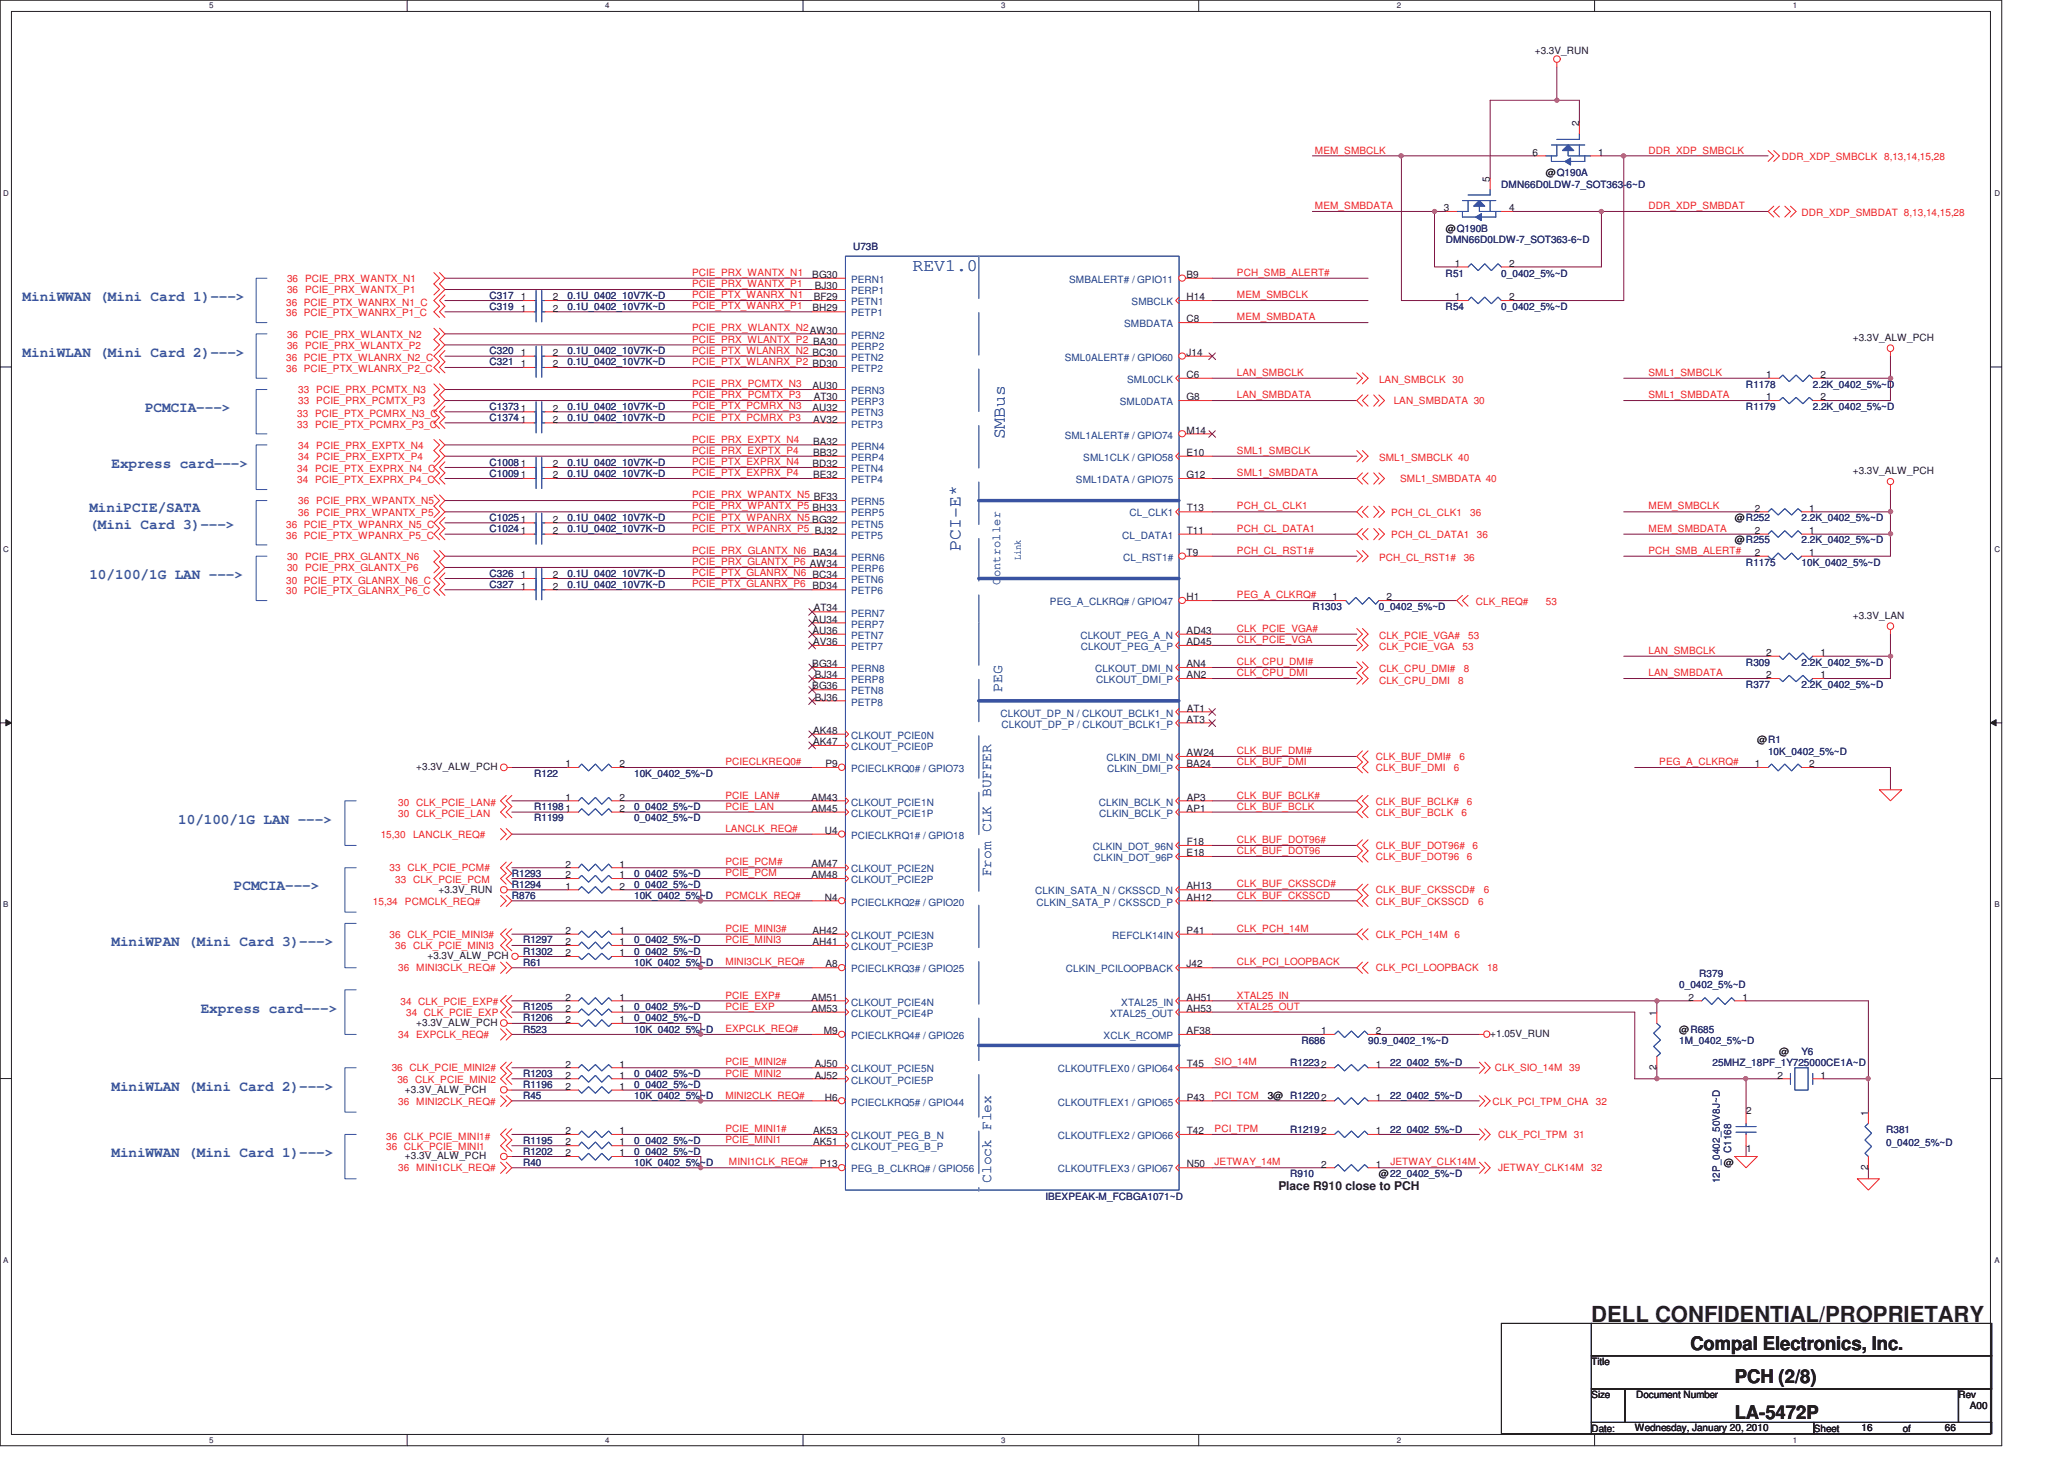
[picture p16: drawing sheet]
<svg xmlns="http://www.w3.org/2000/svg" width="297mm" height="210mm" viewBox="0 0 297 210" stroke-linecap="round" stroke-linejoin="round" font-family="sans-serif">
<defs><g id="words">
<text font-size="3.2" fill="#231f20" x="229" y="190.3">DELL CONFIDENTIAL/PROPRIETARY</text>
<g font-size="2.7" fill="#231f20">
<text x="243.3" y="194.3">Compal Electronics, Inc.</text>
<text x="249.7" y="199.1">PCH (2/8)</text>
<text x="249.7" y="204.2">LA-5472P</text>
</g>
<g font-size="2.5" fill="#3953a4">
<text x="131.3" y="39">REV1.0</text>
<text x="144.6" y="63.2" transform="rotate(-90 144.6 63.2)">SMBus</text>
<text x="138.2" y="79.3" transform="rotate(-90 138.2 79.3)">PCI-E*</text>
</g>
<g font-size="2.1" fill="#3953a4">
<text x="3.3" y="43.4">MiniWWAN (Mini Card 1)---&gt;</text>
<text x="3.3" y="51.3">MiniWLAN (Mini Card 2)---&gt;</text>
<text x="20.9" y="59.3">PCMCIA---&gt;</text>
<text x="16" y="67.3">Express card---&gt;</text>
<text x="12.9" y="73.7">MiniPCIE/SATA</text>
<text x="12.9" y="76.1">(Mini Card 3)---&gt;</text>
<text x="12.9" y="83.4">10/100/1G LAN ---&gt;</text>
<text x="144.2" y="99.5" transform="rotate(-90 144.2 99.5)">PEG</text>
<text x="25.7" y="118.6">10/100/1G LAN ---&gt;</text>
<text x="33.7" y="128.1">PCMCIA---&gt;</text>
<text x="142.7" y="126.1" transform="rotate(-90 142.7 126.1)">From CLK BUFFER</text>
<text x="16" y="136.1">MiniWPAN (Mini Card 3)---&gt;</text>
<text x="28.9" y="145.7">Express card---&gt;</text>
<text x="16" y="157">MiniWLAN (Mini Card 2)---&gt;</text>
<text x="16" y="166.6">MiniWWAN (Mini Card 1)---&gt;</text>
<text x="142.7" y="170.3" transform="rotate(-90 142.7 170.3)">Clock Flex</text>
</g>
<text font-size="1.7" fill="#3953a4" x="143.9" y="84.1" transform="rotate(-90 143.9 84.1)">Controller</text>
<text font-size="1.7" fill="#231f20" x="184" y="171.3">Place R910 close to PCH</text>
<g font-size="1.4" fill="#231f20">
<text x="220.9" y="7.8">+3.3V_RUN</text>
<text x="220.6" y="22.4">6</text>
<text x="227.3" y="18.2" transform="rotate(-90 227.3 18.2)">2</text>
<text x="230" y="22.4">1</text>
<text x="214.4" y="26.2" transform="rotate(-90 214.4 26.2)">5</text>
<text x="222.4" y="25.4">@Q190A</text>
<text x="207.8" y="30.4">3</text>
<text x="208.1" y="33.4">@Q190B</text>
<text x="217.2" y="30.4">4</text>
<text x="116.9" y="40">BG30</text>
<text x="117.3" y="41.6">BJ30</text>
<text x="170.8" y="40">B9</text>
<text x="209.4" y="38.4">1</text>
<text x="217.2" y="38.4">2</text>
<text x="75" y="43.2">1</text>
<text x="75" y="44.8">1</text>
<text x="79.5" y="43.2">2</text>
<text x="79.5" y="44.8">2</text>
<text x="116.9" y="44.8">BH29</text>
<text x="117.1" y="43.2">BF29</text>
<text x="170.8" y="43.2">H14</text>
<text x="170.8" y="46.4">C8</text>
<text x="209.4" y="43.2">1</text>
<text x="217.2" y="43.2">2</text>
<text x="75" y="52.8">1</text>
<text x="75" y="51.2">1</text>
<text x="79.5" y="52.8">2</text>
<text x="79.5" y="51.2">2</text>
<text x="170.8" y="51.2">J14</text>
<text x="266.6" y="49.1">+3.3V_ALW_PCH</text>
<text x="79.5" y="59.2">2</text>
<text x="116.9" y="56">AU30</text>
<text x="116.9" y="59.2">AU32</text>
<text x="117.1" y="57.6">AT30</text>
<text x="170.8" y="54.4">C6</text>
<text x="170.8" y="57.6">G8</text>
<text x="254.2" y="54.4">1</text>
<text x="254.2" y="57.6">1</text>
<text x="262" y="54.4">2</text>
<text x="262" y="57.6">2</text>
<text x="79.5" y="60.8">2</text>
<text x="117" y="64">BA32</text>
<text x="117" y="65.6">BB32</text>
<text x="117" y="60.8">AV32</text>
<text x="170.8" y="62.4">M14</text>
<text x="170.8" y="65.6">E10</text>
<text x="79.5" y="68.8">2</text>
<text x="79.5" y="67.2">2</text>
<text x="116.9" y="67.2">BD32</text>
<text x="117" y="68.8">BE32</text>
<text x="170.8" y="68.8">G12</text>
<text x="266.6" y="68.3">+3.3V_ALW_PCH</text>
<text x="79.5" y="75.2">2</text>
<text x="79.5" y="76.8">2</text>
<text x="170.8" y="73.6">T13</text>
<text x="170.8" y="76.8">T11</text>
<text x="249.7" y="75">@R252</text>
<text x="252.5" y="73.6">2</text>
<text x="252.5" y="76.8">2</text>
<text x="260.4" y="73.6">1</text>
<text x="260.4" y="76.8">1</text>
<text x="75" y="83.2">1</text>
<text x="79.5" y="83.2">2</text>
<text x="170.8" y="80">T9</text>
<text x="249.7" y="78.2">@R255</text>
<text x="252.5" y="80">2</text>
<text x="260.4" y="80">1</text>
<text x="75" y="84.8">1</text>
<text x="79.5" y="84.8">2</text>
<text x="116.9" y="89.6">AU34</text>
<text x="117.1" y="88">AT34</text>
<text x="170.8" y="86.4">H1</text>
<text x="191.8" y="86.4">1</text>
<text x="199.6" y="86.4">2</text>
<text x="266.6" y="89.1">+3.3V_LAN</text>
<text x="116.9" y="91.2">AU36</text>
<text x="117" y="92.8">AV36</text>
<text x="170.8" y="92.8">AD45</text>
<text x="170.8" y="91.2">AD43</text>
<text x="254.2" y="94.4">2</text>
<text x="262" y="94.4">1</text>
<text x="116.9" y="96">BG34</text>
<text x="116.9" y="99.2">BG36</text>
<text x="117.3" y="97.6">BJ34</text>
<text x="117.3" y="100.8">BJ36</text>
<text x="170.8" y="96">AN4</text>
<text x="170.8" y="97.6">AN2</text>
<text x="254.2" y="97.6">2</text>
<text x="262" y="97.6">1</text>
<text x="117" y="105.6">AK48</text>
<text x="117" y="107.2">AK47</text>
<text x="170.8" y="104">AT3</text>
<text x="170.8" y="102.4">AT1</text>
<text x="252.9" y="107">@R1</text>
<text x="59.9" y="110.9">+3.3V_ALW_PCH</text>
<text x="81.4" y="110.4">1</text>
<text x="89.2" y="110.4">2</text>
<text x="118.8" y="110.4">P9</text>
<text x="170.8" y="110.4">BA24</text>
<text x="170.8" y="108.8">AW24</text>
<text x="252.5" y="110.4">1</text>
<text x="260.4" y="110.4">2</text>
<text x="81.4" y="115.2">1</text>
<text x="89.2" y="116.8">2</text>
<text x="89.2" y="115.2">2</text>
<text x="116.8" y="115.2">AM43</text>
<text x="116.8" y="116.8">AM45</text>
<text x="170.8" y="116.8">AP1</text>
<text x="170.8" y="115.2">AP3</text>
<text x="81.4" y="124.9">2</text>
<text x="89.2" y="124.9">1</text>
<text x="116.8" y="124.8">AM47</text>
<text x="118.7" y="120">U4</text>
<text x="170.8" y="123.2">E18</text>
<text x="170.8" y="121.6">F18</text>
<text x="63.1" y="128.5">+3.3V_RUN</text>
<text x="81.4" y="128">1</text>
<text x="81.4" y="126.4">2</text>
<text x="89.2" y="128">2</text>
<text x="89.2" y="126.4">1</text>
<text x="116.8" y="126.4">AM48</text>
<text x="118.7" y="129.6">N4</text>
<text x="170.8" y="128">AH13</text>
<text x="170.8" y="129.6">AH12</text>
<text x="81.4" y="136">2</text>
<text x="81.4" y="137.6">2</text>
<text x="81.4" y="134.4">2</text>
<text x="89.2" y="136">1</text>
<text x="89.2" y="137.6">1</text>
<text x="89.2" y="134.4">1</text>
<text x="116.9" y="134.4">AH42</text>
<text x="116.9" y="136">AH41</text>
<text x="170.8" y="134.4">P41</text>
<text x="61.5" y="138">+3.3V_ALW_PCH</text>
<text x="118.8" y="139.2">A8</text>
<text x="170.8" y="139.2">J42</text>
<text x="59.9" y="147.6">+3.3V_ALW_PCH</text>
<text x="81.4" y="145.6">2</text>
<text x="81.4" y="144">2</text>
<text x="81.4" y="147.2">2</text>
<text x="89.2" y="145.6">1</text>
<text x="89.2" y="144">1</text>
<text x="89.2" y="147.2">1</text>
<text x="116.8" y="144">AM51</text>
<text x="116.8" y="145.6">AM53</text>
<text x="118.5" y="148.8">M9</text>
<text x="170.8" y="145.6">AH53</text>
<text x="170.8" y="144">AH51</text>
<text x="170.8" y="148.8">AF38</text>
<text x="190.1" y="148.8">1</text>
<text x="198" y="148.8">2</text>
<text x="214.5" y="149.3">+1.05V_RUN</text>
<text x="238.4" y="146.2" transform="rotate(-90 238.4 146.2)">1</text>
<text x="241.7" y="148.6">@R685</text>
<text x="243" y="144">2</text>
<text x="250.8" y="144">1</text>
<text x="81.4" y="155.2">2</text>
<text x="81.4" y="153.6">2</text>
<text x="89.2" y="155.2">1</text>
<text x="89.2" y="153.6">1</text>
<text x="117.3" y="153.6">AJ50</text>
<text x="117.3" y="155.2">AJ52</text>
<text x="170.8" y="153.6">T45</text>
<text x="198" y="153.6">1</text>
<text x="238.4" y="154" transform="rotate(-90 238.4 154)">2</text>
<text x="255.8" y="155.2">2</text>
<text x="256.1" y="151.8">@</text>
<text x="262" y="155.2">1</text>
<text x="58.3" y="157.3">+3.3V_ALW_PCH</text>
<text x="81.4" y="156.8">2</text>
<text x="89.2" y="156.8">1</text>
<text x="118.7" y="158.4">H6</text>
<text x="170.8" y="158.4">P43</text>
<text x="182.4" y="158.2">3@ R12202</text>
<text x="198" y="158.4">1</text>
<text x="251.3" y="160.3">2</text>
<text x="268.9" y="160.6" transform="rotate(-90 268.9 160.6)">1</text>
<text x="58.3" y="166.9">+3.3V_ALW_PCH</text>
<text x="81.4" y="166.4">2</text>
<text x="81.4" y="164.9">2</text>
<text x="81.4" y="163.2">2</text>
<text x="89.2" y="166.4">1</text>
<text x="89.2" y="164.9">1</text>
<text x="89.2" y="163.2">1</text>
<text x="117" y="164.8">AK51</text>
<text x="117" y="163.2">AK53</text>
<text x="170.8" y="163.2">T42</text>
<text x="198" y="163.2">1</text>
<text x="248.1" y="167.8">@</text>
<text x="251.3" y="165.7">1</text>
<text x="118" y="168">P13</text>
<text x="170.8" y="168">N50</text>
<text x="190.1" y="168">2</text>
<text x="198" y="168">1</text>
<text x="198.4" y="169.4">@22_0402_5%~D</text>
<text x="268.9" y="168.4" transform="rotate(-90 268.9 168.4)">2</text>
<text x="229" y="196.5">Title</text>
<text x="229" y="201.2">Size</text>
<text x="235.5" y="201.2">Document Number</text>
<text x="281.8" y="201.2">Rev</text>
<text x="283.5" y="202.9">A00</text>
<text x="229" y="206.1">Date:</text>
<text x="235.3" y="205.9">Wednesday, January 20, 2010</text>
<text x="261" y="206.1">Sheet</text>
<text x="267.9" y="205.9">16</text>
<text x="273.8" y="206.1">of</text>
<text x="279.9" y="205.9">66</text>
</g>
<g font-size="1.4" fill="#ed2024">
<text x="189.2" y="22.1">MEM_SMBCLK</text>
<text x="237.2" y="22.1">DDR_XDP_SMBCLK</text>
<text x="256.4" y="23">DDR_XDP_SMBCLK 8,13,14,15,28</text>
<text x="189.2" y="30.1">MEM_SMBDATA</text>
<text x="237.2" y="30.1">DDR_XDP_SMBDAT</text>
<text x="259.3" y="31">DDR_XDP_SMBDAT 8,13,14,15,28</text>
<text x="41.3" y="40.6">36 PCIE_PRX_WANTX_N1</text>
<text x="99.6" y="39.7">PCIE_PRX_WANTX_N1</text>
<text x="99.6" y="41.3">PCIE_PRX_WANTX_P1</text>
<text x="178" y="39.7">PCH_SMB_ALERT#</text>
<text x="41.2" y="44">36 PCIE_PTX_WANRX_N1_C</text>
<text x="41.2" y="45.5">36 PCIE_PTX_WANRX_P1_C</text>
<text x="41.3" y="42.2">36 PCIE_PRX_WANTX_P1</text>
<text x="99.6" y="47.7">PCIE_PRX_WLANTX_N2AW30</text>
<text x="99.6" y="44.5">PCIE_PTX_WANRX_P1</text>
<text x="99.6" y="42.9">PCIE_PTX_WANRX_N1</text>
<text x="178" y="42.9">MEM_SMBCLK</text>
<text x="178" y="46.1">MEM_SMBDATA</text>
<text x="41.2" y="52">36 PCIE_PTX_WLANRX_N2_C</text>
<text x="41.2" y="53.6">36 PCIE_PTX_WLANRX_P2_C</text>
<text x="41.3" y="50.2">36 PCIE_PRX_WLANTX_P2</text>
<text x="41.3" y="48.6">36 PCIE_PRX_WLANTX_N2</text>
<text x="99.6" y="50.9">PCIE_PTX_WLANRX_N2 BC30</text>
<text x="99.6" y="52.5">PCIE_PTX_WLANRX_P2 BD30</text>
<text x="99.6" y="49.3">PCIE_PRX_WLANTX_P2 BA30</text>
<text x="42.8" y="60">33 PCIE_PTX_PCMRX_N3_C</text>
<text x="42.9" y="56.6">33 PCIE_PRX_PCMTX_N3</text>
<text x="42.9" y="58.2">33 PCIE_PRX_PCMTX_P3</text>
<text x="99.6" y="58.9">PCIE_PTX_PCMRX_N3</text>
<text x="99.6" y="55.7">PCIE_PRX_PCMTX_N3</text>
<text x="99.6" y="57.3">PCIE_PRX_PCMTX_P3</text>
<text x="178" y="54.1">LAN_SMBCLK</text>
<text x="178" y="57.3">LAN_SMBDATA</text>
<text x="198.5" y="55.1">LAN_SMBCLK 30</text>
<text x="200.6" y="58.2">LAN_SMBDATA 30</text>
<text x="237.2" y="54.1">SML1_SMBCLK</text>
<text x="237.2" y="57.3">SML1_SMBDATA</text>
<text x="42.8" y="61.6">33 PCIE_PTX_PCMRX_P3_C</text>
<text x="42.9" y="64.6">34 PCIE_PRX_EXPTX_N4</text>
<text x="99.6" y="63.7">PCIE_PRX_EXPTX_N4</text>
<text x="99.6" y="65.3">PCIE_PRX_EXPTX_P4</text>
<text x="99.6" y="60.5">PCIE_PTX_PCMRX_P3</text>
<text x="178" y="65.3">SML1_SMBCLK</text>
<text x="42.8" y="68">34 PCIE_PTX_EXPRX_N4_C</text>
<text x="42.8" y="69.5">34 PCIE_PTX_EXPRX_P4_C</text>
<text x="42.9" y="66.2">34 PCIE_PRX_EXPTX_P4</text>
<text x="99.6" y="66.9">PCIE_PTX_EXPRX_N4</text>
<text x="99.6" y="68.5">PCIE_PTX_EXPRX_P4</text>
<text x="99.6" y="71.7">PCIE_PRX_WPANTX_N5 BF33</text>
<text x="178" y="68.5">SML1_SMBDATA</text>
<text x="198.5" y="66.4">SML1_SMBCLK 40</text>
<text x="201.5" y="69.4">SML1_SMBDATA 40</text>
<text x="41.2" y="76">36 PCIE_PTX_WPANRX_N5_C</text>
<text x="41.2" y="77.5">36 PCIE_PTX_WPANRX_P5_C</text>
<text x="42.9" y="72.6">36 PCIE_PRX_WPANTX_N5</text>
<text x="42.9" y="74.2">36 PCIE_PRX_WPANTX_P5</text>
<text x="99.6" y="74.9">PCIE_PTX_WPANRX_N5 BG32</text>
<text x="99.6" y="76.5">PCIE_PTX_WPANRX_P5 BJ32</text>
<text x="99.6" y="73.3">PCIE_PRX_WPANTX_P5 BH33</text>
<text x="178" y="73.3">PCH_CL_CLK1</text>
<text x="178" y="76.5">PCH_CL_DATA1</text>
<text x="200.2" y="77.4">PCH_CL_DATA1</text>
<text x="200.2" y="74.2">PCH_CL_CLK1</text>
<text x="211.6" y="74.2">36</text>
<text x="212.5" y="77.4">36</text>
<text x="237.2" y="76.5">MEM_SMBDATA</text>
<text x="237.2" y="73.3">MEM_SMBCLK</text>
<text x="41.2" y="84">30 PCIE_PTX_GLANRX_N6_C</text>
<text x="41.3" y="80.6">30 PCIE_PRX_GLANTX_N6</text>
<text x="41.3" y="82.2">30 PCIE_PRX_GLANTX_P6</text>
<text x="99.6" y="81.3">PCIE_PRX_GLANTX_P6 AW34</text>
<text x="99.6" y="82.9">PCIE_PTX_GLANRX_N6 BC34</text>
<text x="99.6" y="79.7">PCIE_PRX_GLANTX_N6 BA34</text>
<text x="178" y="79.7">PCH_CL_RST1#</text>
<text x="198.5" y="80.8">PCH_CL_RST1#</text>
<text x="210.7" y="80.8">36</text>
<text x="237.2" y="79.7">PCH_SMB_ALERT#</text>
<text x="41.2" y="85.6">30 PCIE_PTX_GLANRX_P6_C</text>
<text x="99.6" y="84.5">PCIE_PTX_GLANRX_P6 BD34</text>
<text x="178" y="86.1">PEG_A_CLKRQ#</text>
<text x="212.4" y="87">CLK_REQ#</text>
<text x="222.5" y="87">53</text>
<text x="178" y="95.7">CLK_CPU_DMI#</text>
<text x="178" y="90.9">CLK_PCIE_VGA#</text>
<text x="178" y="92.5">CLK_PCIE_VGA</text>
<text x="198.5" y="93.6">CLK_PCIE_VGA</text>
<text x="198.5" y="92">CLK_PCIE_VGA#</text>
<text x="210.5" y="93.6">53</text>
<text x="211.3" y="92">53</text>
<text x="237.2" y="94.1">LAN_SMBCLK</text>
<text x="178" y="97.3">CLK_CPU_DMI</text>
<text x="198.5" y="98.4">CLK_CPU_DMI</text>
<text x="198.5" y="96.8">CLK_CPU_DMI#</text>
<text x="209.8" y="98.4">8</text>
<text x="210.7" y="96.8">8</text>
<text x="237.2" y="97.3">LAN_SMBDATA</text>
<text x="104.4" y="110.1">PCIECLKREQ0#</text>
<text x="178" y="108.6">CLK_BUF_DMI#</text>
<text x="178" y="110.1">CLK_BUF_DMI</text>
<text x="198" y="111">CLK_BUF_DMI</text>
<text x="198" y="109.4">CLK_BUF_DMI#</text>
<text x="209.2" y="111">6</text>
<text x="210" y="109.4">6</text>
<text x="238.8" y="110.1">PEG_A_CLKRQ#</text>
<text x="57.3" y="116">30 CLK_PCIE_LAN#</text>
<text x="57.3" y="117.5">30 CLK_PCIE_LAN</text>
<text x="104.4" y="119.7">LANCLK_REQ#</text>
<text x="104.4" y="114.9">PCIE_LAN#</text>
<text x="104.4" y="116.5">PCIE_LAN</text>
<text x="178" y="116.5">CLK_BUF_BCLK</text>
<text x="178" y="114.9">CLK_BUF_BCLK#</text>
<text x="198" y="117.4">CLK_BUF_BCLK</text>
<text x="198" y="115.8">CLK_BUF_BCLK#</text>
<text x="210.3" y="117.4">6</text>
<text x="211.1" y="115.8">6</text>
<text x="54.8" y="120.6">15,30</text>
<text x="56" y="125.4">33 CLK_PCIE_PCM#</text>
<text x="59.4" y="120.6">LANCLK_REQ#</text>
<text x="104.4" y="124.5">PCIE_PCM#</text>
<text x="178" y="122.9">CLK_BUF_DOT96</text>
<text x="178" y="121.3">CLK_BUF_DOT96#</text>
<text x="198" y="123.8">CLK_BUF_DOT96</text>
<text x="198" y="122.2">CLK_BUF_DOT96#</text>
<text x="211.1" y="123.8">6</text>
<text x="211.9" y="122.2">6</text>
<text x="53.7" y="130.2">15,34</text>
<text x="56.9" y="127">33 CLK_PCIE_PCM</text>
<text x="58.3" y="130.2">PCMCLK_REQ#</text>
<text x="104.4" y="129.3">PCMCLK_REQ#</text>
<text x="104.4" y="126.1">PCIE_PCM</text>
<text x="178" y="127.7">CLK_BUF_CKSSCD#</text>
<text x="178" y="129.3">CLK_BUF_CKSSCD</text>
<text x="198" y="130.2">CLK_BUF_CKSSCD</text>
<text x="198" y="128.6">CLK_BUF_CKSSCD#</text>
<text x="212.7" y="130.2">6</text>
<text x="213.5" y="128.6">6</text>
<text x="56" y="135">36 CLK_PCIE_MINI3#</text>
<text x="56.9" y="136.6">36 CLK_PCIE_MINI3</text>
<text x="104.4" y="134.1">PCIE_MINI3#</text>
<text x="104.4" y="135.7">PCIE_MINI3</text>
<text x="178" y="134.1">CLK_PCH_14M</text>
<text x="198" y="135">CLK_PCH_14M 6</text>
<text x="57.3" y="139.8">36 MINI3CLK_REQ#</text>
<text x="104.4" y="143.7">PCIE_EXP#</text>
<text x="104.4" y="138.9">MINI3CLK_REQ#</text>
<text x="178" y="143.7">XTAL25_IN</text>
<text x="178" y="138.9">CLK_PCI_LOOPBACK</text>
<text x="198" y="139.8">CLK_PCI_LOOPBACK</text>
<text x="214" y="139.8">18</text>
<text x="57.3" y="149.4">34 EXPCLK_REQ#</text>
<text x="57.6" y="144.6">34 CLK_PCIE_EXP#</text>
<text x="58.5" y="146.2">34 CLK_PCIE_EXP</text>
<text x="104.4" y="145.3">PCIE_EXP</text>
<text x="104.4" y="148.6">EXPCLK_REQ#</text>
<text x="178" y="145.3">XTAL25_OUT</text>
<text x="56.4" y="154.2">36 CLK_PCIE_MINI2#</text>
<text x="57.2" y="155.8">36 CLK_PCIE_MINI2</text>
<text x="104.4" y="154.9">PCIE_MINI2</text>
<text x="104.4" y="153.3">PCIE_MINI2#</text>
<text x="174.8" y="153.3">SIO_14M</text>
<text x="215.1" y="154.2">CLK_SIO_14M 39</text>
<text x="57.3" y="159">36 MINI2CLK_REQ#</text>
<text x="104.4" y="158.1">MINI2CLK_REQ#</text>
<text x="174.8" y="158.1">PCI_TCM</text>
<text x="214.8" y="159">CLK_PCI_TPM_CHA</text>
<text x="229.7" y="159">32</text>
<text x="55.6" y="165.6">36 CLK_PCIE_MINI1</text>
<text x="55.6" y="164">36 CLK_PCIE_MINI1#</text>
<text x="104.4" y="163">PCIE_MINI1#</text>
<text x="104.4" y="164.5">PCIE_MINI1</text>
<text x="104.9" y="167.7">MINI1CLK_REQ#</text>
<text x="174.8" y="163">PCI_TPM</text>
<text x="174.8" y="167.7">JETWAY_14M</text>
<text x="200.1" y="167.7">JETWAY_CLK14M</text>
<text x="215.6" y="163.8">CLK_PCI_TPM 31</text>
<text x="57.3" y="168.6">36 MINI1CLK_REQ#</text>
<text x="215.6" y="168.6">JETWAY_CLK14M</text>
<text x="229" y="168.6">32</text>
</g>
<g font-size="1.4" fill="#282973">
<text x="216.1" y="27">DMN66D0LDW-7_SOT363-6~D</text>
<text x="122.8" y="36">U73B</text>
<text x="208.1" y="35">DMN66D0LDW-7_SOT363-6~D</text>
<text x="208" y="39.8">R51</text>
<text x="216" y="39.8">0_0402_5%~D</text>
<text x="70.4" y="43">C317</text>
<text x="70.4" y="44.6">C319</text>
<text x="81.7" y="43">0.1U_0402_10V7K~D</text>
<text x="81.7" y="44.6">0.1U_0402_10V7K~D</text>
<text x="208" y="44.6">R54</text>
<text x="216" y="44.6">0_0402_5%~D</text>
<text x="70.4" y="52.6">C321</text>
<text x="70.4" y="51">C320</text>
<text x="81.7" y="52.6">0.1U_0402_10V7K~D</text>
<text x="81.7" y="51">0.1U_0402_10V7K~D</text>
<text x="70.4" y="59">C13731</text>
<text x="81.7" y="59">0.1U_0402_10V7K~D</text>
<text x="251.3" y="55.8">R1178</text>
<text x="251.3" y="59">R1179</text>
<text x="260.9" y="55.8">2.2K_0402_5%~D</text>
<text x="260.9" y="59">2.2K_0402_5%~D</text>
<text x="70.4" y="60.6">C13741</text>
<text x="81.7" y="60.6">0.1U_0402_10V7K~D</text>
<text x="70.4" y="68.6">C10091</text>
<text x="70.4" y="67">C10081</text>
<text x="81.7" y="68.6">0.1U_0402_10V7K~D</text>
<text x="81.7" y="67">0.1U_0402_10V7K~D</text>
<text x="70.4" y="75">C10251</text>
<text x="70.4" y="76.6">C10241</text>
<text x="81.7" y="75">0.1U_0402_10V7K~D</text>
<text x="81.7" y="76.6">0.1U_0402_10V7K~D</text>
<text x="259.3" y="75">2.2K_0402_5%~D</text>
<text x="70.4" y="83">C326</text>
<text x="81.7" y="83">0.1U_0402_10V7K~D</text>
<text x="251.3" y="81.4">R1175</text>
<text x="259.3" y="78.2">2.2K_0402_5%~D</text>
<text x="259.3" y="81.4">10K_0402_5%~D</text>
<text x="70.4" y="84.6">C327</text>
<text x="81.7" y="84.6">0.1U_0402_10V7K~D</text>
<text x="188.9" y="87.8">R1303</text>
<text x="198.4" y="87.8">0_0402_5%~D</text>
<text x="251.3" y="95.8">R309</text>
<text x="259.3" y="95.8">2.2K_0402_5%~D</text>
<text x="251.3" y="99">R377</text>
<text x="259.3" y="99">2.2K_0402_5%~D</text>
<text x="76.9" y="111.8">R122</text>
<text x="91.3" y="111.8">10K_0402_5%~D</text>
<text x="254.4" y="108.6">10K_0402_5%~D</text>
<text x="76.9" y="118.2">R1199</text>
<text x="76.9" y="116.6">R11981</text>
<text x="91.3" y="118.2">0_0402_5%~D</text>
<text x="91.3" y="116.6">0_0402_5%~D</text>
<text x="73.7" y="129.4">R876</text>
<text x="73.7" y="127.8">R1294</text>
<text x="73.7" y="126.2">R1293</text>
<text x="91.3" y="129.4">10K_0402_5%~D</text>
<text x="91.3" y="127.8">0_0402_5%~D</text>
<text x="91.3" y="126.2">0_0402_5%~D</text>
<text x="75.3" y="137.4">R1302</text>
<text x="75.3" y="135.8">R1297</text>
<text x="91.3" y="137.4">0_0402_5%~D</text>
<text x="91.3" y="135.8">0_0402_5%~D</text>
<text x="75.3" y="139">R61</text>
<text x="91.3" y="139">10K_0402_5%~D</text>
<text x="241.7" y="142.2">0_0402_5%~D</text>
<text x="244.5" y="140.6">R379</text>
<text x="75.3" y="147">R1206</text>
<text x="75.3" y="145.4">R1205</text>
<text x="75.3" y="148.6">R523</text>
<text x="91.3" y="148.6">10K_0402_5%~D</text>
<text x="91.3" y="147">0_0402_5%~D</text>
<text x="91.3" y="145.4">0_0402_5%~D</text>
<text x="75.3" y="155">R1203</text>
<text x="91.3" y="155">0_0402_5%~D</text>
<text x="185.7" y="153.4">R12232</text>
<text x="187.3" y="150.3">R686</text>
<text x="196.9" y="150.3">90.9_0402_1%~D</text>
<text x="200.1" y="153.4">22_0402_5%~D</text>
<text x="241.7" y="150.2">1M_0402_5%~D</text>
<text x="246.5" y="153.4">25MHZ_18PF_1Y725000CE1A~D</text>
<text x="259.3" y="151.8">Y6</text>
<text x="75.3" y="156.6">R1196</text>
<text x="75.3" y="158.2">R45</text>
<text x="91.3" y="158.2">10K_0402_5%~D</text>
<text x="91.3" y="156.6">0_0402_5%~D</text>
<text x="200.1" y="158.2">22_0402_5%~D</text>
<text x="75.3" y="167.8">R40</text>
<text x="75.3" y="166.2">R1202</text>
<text x="75.3" y="164.6">R1195</text>
<text x="91.3" y="167.8">10K_0402_5%~D</text>
<text x="91.3" y="166.2">0_0402_5%~D</text>
<text x="91.3" y="164.6">0_0402_5%~D</text>
<text x="185.7" y="163">R12192</text>
<text x="200.1" y="163">22_0402_5%~D</text>
<text x="249.1" y="166" transform="rotate(-90 249.1 166)">C1168</text>
<text x="271.4" y="163">R381</text>
<text x="271.4" y="164.9">0_0402_5%~D</text>
<text x="150.5" y="172.7">IBEXPEAK-M_FCBGA1071~D</text>
<text x="185.7" y="169.4">R910</text>
<text x="247.5" y="170.3" transform="rotate(-90 247.5 170.3)">12P_0402_50V8J~D</text>
</g>
<g font-size="1.4" fill="#1d437e">
<text x="122.5" y="40.7">PERN1</text>
<text x="153.9" y="40.7">SMBALERT# / GPIO11</text>
<text x="122.5" y="42.3">PERP1</text>
<text x="122.5" y="43.9">PETN1</text>
<text x="122.5" y="45.5">PETP1</text>
<text x="161.8" y="47.1">SMBDATA</text>
<text x="162.9" y="43.9">SMBCLK</text>
<text x="122.5" y="48.7">PERN2</text>
<text x="122.5" y="50.3">PERP2</text>
<text x="122.5" y="51.9">PETN2</text>
<text x="122.5" y="53.6">PETP2</text>
<text x="153.2" y="51.9">SML0ALERT# / GPIO60</text>
<text x="122.5" y="56.7">PERN3</text>
<text x="122.5" y="58.3">PERP3</text>
<text x="122.5" y="59.9">PETN3</text>
<text x="161.2" y="58.3">SML0DATA</text>
<text x="162.2" y="55.1">SML0CLK</text>
<text x="122.5" y="64.7">PERN4</text>
<text x="122.5" y="61.6">PETP3</text>
<text x="153.2" y="63.1">SML1ALERT# / GPIO74</text>
<text x="122.5" y="66.3">PERP4</text>
<text x="122.5" y="67.9">PETN4</text>
<text x="122.5" y="69.5">PETP4</text>
<text x="154.8" y="69.5">SML1DATA / GPIO75</text>
<text x="155.9" y="66.3">SML1CLK / GPIO58</text>
<text x="122.5" y="72.7">PERN5</text>
<text x="122.5" y="74.3">PERP5</text>
<text x="122.5" y="76">PETN5</text>
<text x="122.5" y="77.5">PETP5</text>
<text x="161.5" y="77.5">CL_DATA1</text>
<text x="162.6" y="74.3">CL_CLK1</text>
<text x="122.5" y="80.7">PERN6</text>
<text x="122.5" y="82.3">PERP6</text>
<text x="122.5" y="83.9">PETN6</text>
<text x="161.7" y="80.7">CL_RST1#</text>
<text x="122.5" y="88.7">PERN7</text>
<text x="122.5" y="85.6">PETP6</text>
<text x="151.1" y="87.1">PEG_A_CLKRQ# / GPIO47</text>
<text x="122.5" y="90.3">PERP7</text>
<text x="122.5" y="91.9">PETN7</text>
<text x="122.5" y="93.6">PETP7</text>
<text x="155.5" y="91.9">CLKOUT_PEG_A_N</text>
<text x="155.6" y="93.6">CLKOUT_PEG_A_P</text>
<text x="122.5" y="96.7">PERN8</text>
<text x="122.5" y="98.3">PERP8</text>
<text x="122.5" y="99.9">PETN8</text>
<text x="122.5" y="101.6">PETP8</text>
<text x="157.6" y="96.7">CLKOUT_DMI_N</text>
<text x="157.7" y="98.3">CLKOUT_DMI_P</text>
<text x="122.5" y="106.3">CLKOUT_PCIE0N</text>
<text x="122.5" y="108">CLKOUT_PCIE0P</text>
<text x="144" y="103.1">CLKOUT_DP_N / CLKOUT_BCLK1_N</text>
<text x="144.1" y="104.7">CLKOUT_DP_P / CLKOUT_BCLK1_P</text>
<text x="122.5" y="111.1">PCIECLKRQ0# / GPIO73</text>
<text x="159.3" y="109.5">CLKIN_DMI_N</text>
<text x="159.3" y="111.1">CLKIN_DMI_P</text>
<text x="122.5" y="116">CLKOUT_PCIE1N</text>
<text x="122.5" y="117.5">CLKOUT_PCIE1P</text>
<text x="158.1" y="116">CLKIN_BCLK_N</text>
<text x="158.2" y="117.5">CLKIN_BCLK_P</text>
<text x="122.5" y="125.6">CLKOUT_PCIE2N</text>
<text x="122.5" y="120.7">PCIECLKRQ1# / GPIO18</text>
<text x="157.3" y="122.3">CLKIN_DOT_96N</text>
<text x="157.4" y="123.9">CLKIN_DOT_96P</text>
<text x="122.5" y="127.1">CLKOUT_PCIE2P</text>
<text x="122.5" y="130.4">PCIECLKRQ2# / GPIO20</text>
<text x="149" y="128.7">CLKIN_SATA_N / CKSSCD_N</text>
<text x="149.2" y="130.4">CLKIN_SATA_P / CKSSCD_P</text>
<text x="122.5" y="135.1">CLKOUT_PCIE3N</text>
<text x="122.5" y="136.7">CLKOUT_PCIE3P</text>
<text x="160.1" y="135.1">REFCLK14IN</text>
<text x="122.5" y="140">PCIECLKRQ3# / GPIO25</text>
<text x="153.4" y="140">CLKIN_PCILOOPBACK</text>
<text x="122.5" y="144.7">CLKOUT_PCIE4N</text>
<text x="122.5" y="146.3">CLKOUT_PCIE4P</text>
<text x="122.5" y="149.5">PCIECLKRQ4# / GPIO26</text>
<text x="158.8" y="149.5">XCLK_RCOMP</text>
<text x="159.7" y="146.3">XTAL25_OUT</text>
<text x="161.4" y="144.7">XTAL25_IN</text>
<text x="122.5" y="154.3">CLKOUT_PCIE5N</text>
<text x="122.5" y="156">CLKOUT_PCIE5P</text>
<text x="152.2" y="154.3">CLKOUTFLEX0 / GPIO64</text>
<text x="122.5" y="159.1">PCIECLKRQ5# / GPIO44</text>
<text x="152.2" y="159.1">CLKOUTFLEX1 / GPIO65</text>
<text x="122.5" y="165.6">CLKOUT_PEG_B_P</text>
<text x="122.5" y="163.9">CLKOUT_PEG_B_N</text>
<text x="152.2" y="163.9">CLKOUTFLEX2 / GPIO66</text>
<text x="122.5" y="168.7">PEG_B_CLKRQ# / GPIO56</text>
<text x="152.2" y="168.7">CLKOUTFLEX3 / GPIO67</text>
</g>
<text font-size="1.4" fill="#3953a4" x="146.9" y="80.7" transform="rotate(-90 146.9 80.7)">Link</text>
<g font-size="1.1" fill="#231f20">
<text x="30.1" y="1.2">5</text>
<text x="87.1" y="1.2">4</text>
<text x="144.1" y="1.2">3</text>
<text x="201" y="1.2">2</text>
<text x="258" y="1.2">1</text>
<text x=".5" y="28.2">D</text>
<text x="287" y="28.2">D</text>
<text x=".5" y="79.4">C</text>
<text x="287" y="79.4">C</text>
<text x=".5" y="130.6">B</text>
<text x="287" y="130.6">B</text>
<text x=".5" y="181.8">A</text>
<text x="287" y="181.8">A</text>
<text x="30.1" y="207.6">5</text>
<text x="87.1" y="207.6">4</text>
<text x="144.1" y="207.6">3</text>
<text x="201" y="207.6">2</text>
<text x="258" y="207.6">1</text>
</g>
</g></defs>
<path d="M0 0h288.1v208.1h-288.1zM1.6 1.6h284.9v204.8h-284.9z" fill="none" stroke="#231f20" stroke-width=".14"/>
<g fill="#fff">
<path d="M30.1 .2h.6v1.2h-.6z"/>
<path d="M30.1 206.6h.6v1.2h-.6z"/>
</g>
<path d="M58.6 0v1.6M58.6 206.4v1.7" fill="none" stroke="#231f20" stroke-width=".14"/>
<g fill="#fff">
<path d="M87 .2h.6v1.2h-.6z"/>
<path d="M87 206.6h.6v1.2h-.6z"/>
</g>
<path d="M115.6 0v1.6M115.6 206.4v1.7" fill="none" stroke="#231f20" stroke-width=".14"/>
<g fill="#fff">
<path d="M144 .2h.6v1.2h-.6z"/>
<path d="M144 206.6h.6v1.2h-.6z"/>
</g>
<path d="M172.5 0v1.6M172.5 206.4v1.7" fill="none" stroke="#231f20" stroke-width=".14"/>
<g fill="#fff">
<path d="M200.9 .2h.6v1.2h-.6z"/>
<path d="M200.9 206.6h.6v1.2h-.6z"/>
</g>
<path d="M229.5 0v1.6M229.5 206.4v1.7" fill="none" stroke="#231f20" stroke-width=".14"/>
<g fill="#fff">
<path d="M257.9 .2h.6v1.2h-.6z"/>
<path d="M257.9 206.6h.6v1.2h-.6z"/>
<path d="M.5 27.2h.7v1.2h-.7z"/>
<path d="M286.9 27.2h.7v1.2h-.7z"/>
<path d="M.5 78.4h.7v1.2h-.7z"/>
<path d="M286.9 78.4h.7v1.2h-.7z"/>
</g>
<path d="M0 52.8h1.6M286.5 52.8h1.6" fill="none" stroke="#231f20" stroke-width=".14"/>
<g fill="#fff">
<path d="M.5 129.6h.7v1.2h-.7z"/>
<path d="M286.9 129.6h.7v1.2h-.7z"/>
</g>
<path d="M0 104h1.6M286.5 104h1.6" fill="none" stroke="#231f20" stroke-width=".14"/>
<path d="M.8 103.6l.8 .4-.8 .5z" fill="#231f20"/>
<path d="M.8 103.6l.8 .4-.8 .5z" fill="none" stroke="#231f20" stroke-width=".14"/>
<path d="M286.5 104l.8-.4v.9z" fill="#231f20"/>
<path d="M286.5 104l.8-.4v.9z" fill="none" stroke="#231f20" stroke-width=".14"/>
<g fill="#fff">
<path d="M.5 180.8h.7v1.2h-.7z"/>
<path d="M286.9 180.8h.7v1.2h-.7z"/>
</g>
<path d="M0 155.2h1.6M286.5 155.2h1.6" fill="none" stroke="#231f20" stroke-width=".14"/>
<g fill="none" stroke="#7f1442" stroke-width=".14">
<path d="M64 48.1h52.9M64 49.6h52.9M64 40h52.9M64 41.7h52.9M64 51.3h11.2M64 52.9h11.2M64 43.3h11.2M64 44.9h11.2M80 51.3h36.9M80 52.9h36.9M80 44.9h36.9M80 43.3h36.9"/>
<path d="M64 64h52.9M64 65.7h52.9M64 67.3h11.2M64 68.9h11.2M80 67.3h36.9M80 68.9h36.9M73.7 145.7h8M73.7 144h8M89.6 144h27.3M89.6 145.7h27.3M100.9 148.9h16"/>
</g>
<circle cx="100.8" cy="148.8" r=".3" fill="#b9529f"/>
<circle cx="100.8" cy="148.8" r=".3" fill="none" stroke="#b9529f" stroke-width=".14"/>
<path d="M233.7 54.4h20.8M233.7 57.6h20.8M262.5 54.4h9.6M262.5 57.6h9.6M235.3 145.7v9.6M238.4 155.3h12.9M251.3 144h17.6M262.5 155.3h6.4M251.3 164.9v1.5M268.9 168.1v1.6" fill="none" stroke="#7f1442" stroke-width=".14"/>
<circle cx="238.5" cy="155.2" r=".3" fill="#b9529f"/>
<circle cx="238.5" cy="155.2" r=".3" fill="none" stroke="#b9529f" stroke-width=".14"/>
<path d="M268.9 155.3v4.8" fill="none" stroke="#7f1442" stroke-width=".14"/>
<circle cx="268.8" cy="155.2" r=".29" fill="#b9529f"/>
<circle cx="268.8" cy="155.2" r=".29" fill="none" stroke="#b9529f" stroke-width=".14"/>
<path d="M233.7 76.9h19.2M260.9 76.9h11.2v3.1h-11.2M233.7 80h19.2M198.4 148.9h14.5M268.9 144v11.3" fill="none" stroke="#7f1442" stroke-width=".14"/>
<circle cx="272.1" cy="76.8" r=".3" fill="#b9529f"/>
<circle cx="272.1" cy="76.8" r=".3" fill="none" stroke="#b9529f" stroke-width=".14"/>
<path d="M272.1 73.7v3.2" fill="none" stroke="#7f1442" stroke-width=".14"/>
<circle cx="272.1" cy="73.6" r=".31" fill="#b9529f"/>
<circle cx="272.1" cy="73.6" r=".31" fill="none" stroke="#b9529f" stroke-width=".14"/>
<path d="M233.7 94.4h20.8M233.7 97.7h20.8M262.5 94.4h9.6" fill="none" stroke="#7f1442" stroke-width=".14"/>
<circle cx="272.1" cy="94.4" r=".3" fill="#b9529f"/>
<circle cx="272.1" cy="94.4" r=".3" fill="none" stroke="#b9529f" stroke-width=".14"/>
<g fill="none" stroke="#7f1442" stroke-width=".14">
<path d="M174.4 65.7h20.9M174.4 73.7h20.9M174.4 68.9h20.9M272.1 70.5v3.2h-11.2M174.4 96.1h20.9M174.4 80h20.9M174.4 97.7h20.9M272.1 91.3v6.4h-9.6M174.4 108.9h20.9M174.4 116.9h20.9M174.4 110.5h20.9M174.4 134.4h20.9"/>
<path d="M174.4 128.1h20.9M174.4 148.9h16.1M174.4 144h64M238.4 153.7v1.6M251.3 155.3h4.8"/>
</g>
<circle cx="251.2" cy="155.2" r=".3" fill="#b9529f"/>
<circle cx="251.2" cy="155.2" r=".3" fill="none" stroke="#b9529f" stroke-width=".14"/>
<path d="M174.4 76.9h20.9M174.4 129.6h20.9M174.4 123.3h20.9M174.4 145.7h60.9M235.3 155.3h3.1M238.4 144h4.9" fill="none" stroke="#7f1442" stroke-width=".14"/>
<circle cx="238.5" cy="144.1" r=".3" fill="#b9529f"/>
<circle cx="238.5" cy="144.1" r=".3" fill="none" stroke="#b9529f" stroke-width=".14"/>
<g fill="none" stroke="#7f1442" stroke-width=".14">
<path d="M174.4 54.4h20.9M174.4 57.6h20.9M272.1 51.3v6.3M233.7 73.7h19.2M64 81.7h52.9M64 80h52.9M64 84.9h11.2M64 83.3h11.2M80 83.3h36.9M80 84.9h36.9M174.4 91.3h20.9M174.4 92.9h20.9"/>
<path d="M89.6 110.5h27.3M174.4 115.3h20.9M75.2 137.7h6.5M174.4 121.7h20.9M174.4 139.3h20.9M73.7 147.3h8M89.6 147.3h11.3v1.6h-27.2M238.4 144v1.7M251.3 155.3v4.8"/>
</g>
<circle cx="272.1" cy="54.4" r=".3" fill="#b9529f"/>
<circle cx="272.1" cy="54.4" r=".3" fill="none" stroke="#b9529f" stroke-width=".14"/>
<path d="M64 56.1h52.9M64 57.6h52.9M64 59.3h11.2M80 59.3h36.9M64 60.9h11.2M80 60.9h36.9M73.7 110.5h8M89.6 137.7h11.3M100.9 129.6h16" fill="none" stroke="#7f1442" stroke-width=".14"/>
<circle cx="100.8" cy="129.6" r=".32" fill="#b9529f"/>
<circle cx="100.8" cy="129.6" r=".32" fill="none" stroke="#b9529f" stroke-width=".14"/>
<g fill="none" stroke="#7f1442" stroke-width=".14">
<path d="M73.7 128.1h8M73.7 126.4h8M73.7 124.9h8M89.6 124.9h27.3M89.6 126.4h27.3M89.6 128.1h11.3v1.5h-27.2M73.7 158.4h27.2M73.7 156.9h8M73.7 155.3h8M73.7 153.7h8M89.6 155.3h27.3M89.6 156.9h11.3v1.5"/>
<path d="M100.9 158.4h16"/>
</g>
<circle cx="100.8" cy="158.4" r=".3" fill="#b9529f"/>
<circle cx="100.8" cy="158.4" r=".3" fill="none" stroke="#b9529f" stroke-width=".14"/>
<g fill="none" stroke="#7f1442" stroke-width=".14">
<path d="M64 72h52.9M64 73.7h52.9M64 75.3h11.2M64 76.9h11.2M80 75.3h36.9M80 76.9h36.9M73.7 139.3h27.2M73.7 136.1h8M73.7 134.4h8M89.6 134.4h27.3M89.6 136.1h27.3M100.9 139.3h16"/>
<path d="M100.9 137.7v1.6M89.6 153.7h27.3"/>
</g>
<circle cx="100.8" cy="139.2" r=".3" fill="#b9529f"/>
<circle cx="100.8" cy="139.2" r=".3" fill="none" stroke="#b9529f" stroke-width=".14"/>
<g fill="none" stroke="#7f1442" stroke-width=".14">
<path d="M174.4 43.3h22.5M174.4 46.4h22.5M174.4 40h22.5M174.4 153.7h16.1M174.4 158.4h16.1M198.4 153.7h14.5M198.4 158.4h14.5M73.7 168.1h27.2M73.7 166.4h8M89.6 166.4h11.3v1.7M100.9 168.1h16M174.4 163.3h16.1"/>
<path d="M198.4 163.3h14.5"/>
</g>
<circle cx="100.8" cy="168" r=".3" fill="#b9529f"/>
<circle cx="100.8" cy="168" r=".3" fill="none" stroke="#b9529f" stroke-width=".14"/>
<g fill="none" stroke="#7f1442" stroke-width=".14">
<path d="M201.7 22.4v20.9h8M206.4 30.4v8h3.3M230.5 30.4v8h-12.8M233.7 22.4v20.9h-16M174.4 86.4h17.7M73.7 115.3h8M73.7 116.9h8M89.6 115.3h27.3M89.6 116.9h27.3M73.7 120.1h43.2M73.7 164.9h8M73.7 163.3h8"/>
<path d="M89.6 163.3h27.3M89.6 164.9h27.3"/>
</g>
<circle cx="201.7" cy="22.4" r=".31" fill="#b9529f"/>
<circle cx="201.7" cy="22.4" r=".31" fill="none" stroke="#b9529f" stroke-width=".14"/>
<path d="M224 14.4h3.3M188.9 30.4h17.5M188.9 22.4h12.8M217.7 30.4h12.8M230.5 22.4h3.2" fill="none" stroke="#7f1442" stroke-width=".14"/>
<circle cx="224.1" cy="14.4" r=".3" fill="#b9529f"/>
<circle cx="224.1" cy="14.4" r=".3" fill="none" stroke="#b9529f" stroke-width=".14"/>
<path d="M214.5 14.4v11.3M224 9.6v4.8M227.3 14.4v3.2M201.7 22.4h19.2M206.4 30.4h1.7" fill="none" stroke="#7f1442" stroke-width=".14"/>
<circle cx="206.5" cy="30.4" r=".3" fill="#b9529f"/>
<circle cx="206.5" cy="30.4" r=".3" fill="none" stroke="#b9529f" stroke-width=".14"/>
<path d="M230.5 30.4h24" fill="none" stroke="#7f1442" stroke-width=".14"/>
<circle cx="230.5" cy="30.4" r=".29" fill="#b9529f"/>
<circle cx="230.5" cy="30.4" r=".29" fill="none" stroke="#b9529f" stroke-width=".14"/>
<path d="M233.7 22.4h20.8" fill="none" stroke="#7f1442" stroke-width=".14"/>
<circle cx="233.7" cy="22.4" r=".31" fill="#b9529f"/>
<circle cx="233.7" cy="22.4" r=".31" fill="none" stroke="#b9529f" stroke-width=".14"/>
<path d="M214.5 14.4h9.5M200.1 86.4h9.6M235.3 110.5h17.6M260.9 110.5h11.2v3.2M174.4 168.1h16.1M198.4 168.1h14.5" fill="none" stroke="#7f1442" stroke-width=".14"/>
<g fill="none" stroke="#ed2024" stroke-width=".14">
<path d="M224 9v.6M62.4 39.2l.9 .8-.9 .9 .9 .8-.9 .7M63.3 39.2l.7 .8-.7 .9 .7 .8-1.6 1.6 .9 .8-.9 .8 .9 .8M254.5 21.7l.8 .7-.8 .8M255.3 29.7l-.8 .7 .8 .8M255.3 21.7l.8 .7-.8 .8M256.1 29.7l-.8 .7 .8 .8M256.9 29.7l.8 .7-.8 .8M257.7 29.7l.8 .7-.8 .8M62.4 47.2l.9 .9-.9 .8 .9 .7-.9 .9M62.4 55.2l.9 .9-.9 .7 .9 .8-.9 .9M63.3 47.2l.7 .9-.7 .8 .7 .7-1.6 1.7 .9 .8-.9 .8 .9 .8"/>
<path d="M63.3 55.2l.7 .9-.7 .7 .7 .8-1.6 1.7 .9 .8-.9 .8 .9 .8M64 50.5l-.7 .8 .7 .8-.7 .8 .7 .8M64 42.4l-.7 .9 .7 .8-.7 .8 .7 .8M64 58.5l-.7 .8 .7 .8-.7 .8 .7 .8M195.3 53.7l.8 .7-.8 .8M196.1 53.7l.8 .7-.8 .8M196.1 56.8l-.8 .8 .8 .9M196.9 56.8l-.8 .8 .8 .9M197.7 56.8l.7 .8-.7 .9M198.4 56.8l.8 .8-.8 .9M272.1 50.6v.7M62.4 63.3l.9 .7-.9 .8 .9 .9-.9 .8"/>
<path d="M62.4 79.2l.9 .8-.9 .9 .9 .8-.9 .7M62.4 71.2l.9 .8-.9 .9 .9 .8-.9 .8M63.3 63.3l.7 .7-.7 .8 .7 .9-1.6 1.6 .9 .8-.9 .8 .9 .8M63.3 79.2l.7 .8-.7 .9 .7 .8-1.6 1.6 .9 .8-.9 .8 .9 .8M63.3 71.2l.7 .8-.7 .9 .7 .8-1.6 1.6 .9 .8-.9 .8 .9 .8M64 66.5l-.7 .8 .7 .8-.7 .8 .7 .8M64 74.5l-.7 .8 .7 .8-.7 .8 .7 .8M75.2 75.3h1.7M78.4 75.3h1.6M195.3 79.2l.8 .8-.8 .9M195.3 64.8l.8 .9-.8 .8M196.1 79.2l.8 .8-.8 .9"/>
<path d="M196.1 64.8l.8 .9-.8 .8M196.1 76.1l-.8 .8 .8 .8M196.1 72.9l-.8 .8 .8 .8M196.1 68.1l-.8 .8 .8 .8M196.9 76.1l-.8 .8 .8 .8M196.9 72.9l-.8 .8 .8 .8M196.9 68.1l-.8 .8 .8 .8M197.7 76.1l.7 .8-.7 .8M197.7 72.9l.7 .8-.7 .8M197.7 68.1l.7 .8-.7 .8M198.4 76.1l.8 .8-.8 .8M198.4 72.9l.8 .8-.8 .8"/>
<path d="M198.4 68.1l.8 .8-.8 .8M272.1 69.8v.7M64 82.4l-.7 .9 .7 .8-.7 .8 .7 .8M195.3 95.3l.8 .8-.8 .7 .8 .9-.8 .8M195.3 90.5l.8 .8-.8 .8 .8 .8-.8 .8M196.1 95.3l.8 .8-.8 .7 .8 .9-.8 .8M196.1 90.5l.8 .8-.8 .8 .8 .8-.8 .8M210.5 85.7l-.8 .7 .8 .8M211.3 85.7l-.8 .7 .8 .8M272.1 90.6v.7M72 119.2l.8 .9-.8 .8M72.8 114.5l-.8 .8 .8 .8-.8 .8 .8 .8"/>
<path d="M72.8 119.2l.9 .9-.9 .8M73 110.5h.7M73.7 114.5l-.9 .8 .9 .8-.9 .8 .9 .8M196.1 108.1l-.8 .8 .8 .8-.8 .8 .8 .7M196.1 114.5l-.8 .8 .8 .8-.8 .8 .8 .8M196.9 108.1l-.8 .8 .8 .8-.8 .8 .8 .7M196.9 114.5l-.8 .8 .8 .8-.8 .8 .8 .8M270.5 113.7h3.2l-1.6 1.6zM72 128.9l.8 .7-.8 .9M72 138.5l.8 .8-.8 .8M72.8 124.1l-.8 .8 .8 .8-.8 .7 .8 .9M72.8 133.7l-.8 .7 .8 .9-.8 .8 .8 .7"/>
<path d="M72.8 128.9l.9 .7-.9 .9M72.8 138.5l.9 .8-.9 .8M73 128.1h.7M73.7 124.1l-.9 .8 .9 .8-.9 .7 .9 .9M73.7 133.7l-.9 .7 .9 .9-.9 .8 .9 .7M74.6 137.7h.6M81.7 128.1h1.6M88.1 128.1h1.5M196.1 120.9l-.8 .8 .8 .8-.8 .8 .8 .8M196.1 127.3l-.8 .8 .8 .8-.8 .7 .8 .9M196.1 133.7l-.8 .7 .8 .9M196.1 138.5l-.8 .8 .8 .8"/>
<path d="M196.9 120.9l-.8 .8 .8 .8-.8 .8 .8 .8M196.9 127.3l-.8 .8 .8 .8-.8 .7 .8 .9M196.9 133.7l-.8 .7 .8 .9M196.9 138.5l-.8 .8 .8 .8M72 148.1l.8 .8-.8 .8M72 157.7l.8 .7-.8 .8M72.8 143.3l-.8 .7 .8 .9-.8 .8 .8 .8M72.8 152.9l-.8 .8 .8 .8-.8 .8 .8 .8M72.8 148.1l.9 .8-.9 .8M72.8 157.7l.9 .7-.9 .8M73 147.3h.7M73 156.9h.7"/>
<path d="M73.7 143.3l-.9 .7 .9 .9-.9 .8 .9 .8M73.7 152.9l-.9 .8 .9 .8-.9 .8 .9 .8M212.9 148.9h.6M212.9 152.9l.8 .8-.8 .8M212.9 157.7l.8 .7-.8 .8M213.7 152.9l.8 .8-.8 .8M213.7 157.7l.8 .7-.8 .8M256.1 155.3h1.6M260.9 155.3h1.6M72 167.3l.8 .8-.8 .8M72.8 162.5l-.8 .8 .8 .8-.8 .8 .8 .8M72.8 167.3l.9 .8-.9 .8"/>
<path d="M73 166.4h.7M73.7 162.5l-.9 .8 .9 .8-.9 .8 .9 .8M81.7 166.4h1.6M88.1 166.4h1.5M212.9 162.5l.8 .8-.8 .8M212.9 167.3l.8 .8-.8 .8M213.7 162.5l.8 .8-.8 .8M213.7 167.3l.8 .8-.8 .8M249.7 166.4h3.2l-1.6 1.7zM267.3 169.7h3.2l-1.6 1.6z"/>
<circle cx="224.1" cy="8.5" r=".48"/>
<circle cx="272" cy="50.1" r=".47"/>
<circle cx="272.1" cy="69.3" r=".46"/>
<circle cx="272" cy="90.1" r=".47"/>
<circle cx="72.5" cy="110.4" r=".49"/>
<circle cx="72.5" cy="128.1" r=".48"/>
<circle cx="74.1" cy="137.6" r=".46"/>
<circle cx="72.5" cy="147.2" r=".49"/>
<circle cx="72.5" cy="156.8" r=".48"/>
<circle cx="214" cy="148.8" r=".46"/>
<circle cx="72.5" cy="166.4" r=".48"/>
</g>
<path d="M216.1 190.5h12.9v15.8h-12.9zM229 190.5h57.6v4.6h-57.6zM229 195.1h57.6v4.8h-57.6zM229 199.9h4.8v4.8h-4.8zM233.9 199.9h48v4.8h-48zM281.8 199.9h4.8v4.8h-4.8zM229 204.7h32v1.6h-32zM261 204.7h25.6v1.6h-25.6z" fill="none" stroke="#231f20" stroke-width=".14"/>
<g fill="none" stroke="#3953a4" stroke-width=".14">
<path d="M227.3 19.3v.8h-3.3M223.3 20.9h4.8M224 20.9v1.5M227.3 20.9v1.5M38.4 40h-1.5v6.4h1.5M38.4 48.1h-1.5v6.3h1.5M38.4 56.1h-1.5v6.3h1.5M38.4 64h-1.5v6.5h1.5M38.4 72h-1.5v6.4h1.5M76.9 75.3h.3M77.2 73.8v2.9M78 73.8v2.9"/>
<path d="M78 75.3h.4M38.4 80h-1.5v6.4h1.5M51.3 115.3h-1.7v6.4h1.7M51.3 124.9h-1.7v6.4h1.7M51.3 132.9h-1.7v6.4h1.7M83.3 128.1l.4-.5 1 1 1-1 .9 1 1-1 .5 .5M51.3 142.5h-1.7v6.4h1.7M51.3 153.7h-1.7v6.4h1.7M257.7 154.5v1.6M258.3 153.7h1.9v3.2h-1.9zM260.9 154.5v1.6M51.3 163.3h-1.7v6.4h1.7"/>
<path d="M83.3 166.4l.4 .6 1-1 1 1 .9-1 1 1 .5-.6"/>
</g>
<path d="M224.9 21.7l.8-.8 .8 .8z" fill="#3953a4"/>
<path d="M222.5 22.4h1.5M223.3 22.4v.8M224.9 21.7l.8-.8 .8 .8zM225.7 21.7v.7h3.2M226 23.2h2.1" fill="none" stroke="#3953a4" stroke-width=".14"/>
<path d="M225.2 23.2l.8-.4v.9z" fill="#3953a4"/>
<path d="M227.3 19.3v.8h-3.3M223.3 20.9h4.8M223.3 23.2h1.9M224 20.9v1.5M225.2 23.2l.8-.4v.9zM227.3 20.9v1.5M228.1 22.4v.8" fill="none" stroke="#3953a4" stroke-width=".14"/>
<path d="M224.9 21.7l.8-.8 .8 .8z" fill="#3953a4"/>
<path d="M222.5 22.4h1.5M223.3 22.4v.8M224.9 21.7l.8-.8 .8 .8zM225.7 21.7v.7h3.2M226 23.2h2.1" fill="none" stroke="#3953a4" stroke-width=".14"/>
<path d="M225.2 23.2l.8-.4v.9z" fill="#3953a4"/>
<g fill="none" stroke="#3953a4" stroke-width=".14">
<path d="M210.5 28.9h4.8M211.3 28.9v1.5h-1.6M212.9 30.4h3.2M214.5 28.9v1.5M214.5 27.3v.8M223.3 23.2h1.9M225.2 23.2l.8-.4v.9zM228.1 22.4v.8M77.2 59.4v2.9M78 59.4v2.9M211.3 43.3l.4-.5 1 .9 1-.9 .9 .9 1-.9 .5 .5M76.9 60.9h.3"/>
<path d="M78 60.9h.4M76.9 83.3h.3M77.2 81.8v2.9M78 81.8v2.9M78 83.3h.4M254.5 80l.5 .5 .9-.9 1 .9 .9-.9 1 .9 .5-.5M83.3 116.9l.4-.5 1 .9 1-.9 .9 .9 1-.9 .5 .5M83.3 115.3l.4-.5 1 .9 1-.9 .9 .9 1-.9 .5 .5M254.5 110.5l.5-.5 .9 1 1-1 .9 1 1-1 .5 .5M83.3 145.7l.4-.5 1 .9 1-.9 .9 .9 1-.9 .5 .5M83.3 155.3l.4-.5 1 1 1-1 .9 1 1-1 .5 .5M83.3 153.7l.4-.5 1 .9 1-.9 .9 .9 1-.9 .5 .5"/>
<path d="M192.1 153.7l.5-.5 .9 .9 1-.9 .9 .9 1-.9 .5 .5M192.1 148.9l.5-.5 .9 .9 1-.9 .9 .9 1-.9 .5 .5M83.3 164.9l.4-.5 1 1 1-1 .9 1 1-1 .5 .5"/>
</g>
<g fill="none" stroke="#ed2024" stroke-width=".14">
<path d="M227.3 17.6v1.7M220.9 22.4h1.6M228.9 22.4h1.6M209.7 43.3h1.6M216.1 43.3h1.6M75.2 60.9h1.7M78.4 60.9h1.6M75.2 83.3h1.7M78.4 83.3h1.6M252.9 80h1.6M259.3 80h1.6M81.7 116.9h1.6"/>
<path d="M81.7 115.3h1.6M88.1 116.9h1.5M88.1 115.3h1.5M252.9 110.5h1.6M259.3 110.5h1.6M81.7 145.7h1.6M81.7 155.3h1.6M81.7 153.7h1.6M88.1 145.7h1.5M88.1 155.3h1.5M88.1 153.7h1.5M190.5 153.7h1.6"/>
<path d="M190.5 148.9h1.6M196.9 153.7h1.5M196.9 148.9h1.5M81.7 164.9h1.6M88.1 164.9h1.5"/>
</g>
<path d="M212.1 29.7l.8-.8 .8 .8z" fill="#3953a4"/>
<path d="M210.5 30.4v.8M211.3 28.1h3.2M212.1 29.7l.8-.8 .8 .8zM212.9 29.7v.7M215.3 30.4v.8" fill="none" stroke="#3953a4" stroke-width=".14"/>
<path d="M212.4 31.2l.8-.4v.9z" fill="#3953a4"/>
<path d="M210.5 31.2h1.9M210.5 28.9h4.8M211.3 28.9v1.5h-1.6M212.4 31.2l.8-.4v.9zM212.9 30.4h3.2M213.2 31.2h2.1M214.5 28.9v1.5M214.5 27.3v.8" fill="none" stroke="#3953a4" stroke-width=".14"/>
<path d="M212.1 29.7l.8-.8 .8 .8z" fill="#3953a4"/>
<path d="M210.5 30.4v.8M211.3 28.1h3.2M212.1 29.7l.8-.8 .8 .8zM212.9 29.7v.7M215.3 30.4v.8" fill="none" stroke="#3953a4" stroke-width=".14"/>
<path d="M212.4 31.2l.8-.4v.9z" fill="#3953a4"/>
<g fill="none" stroke="#3953a4" stroke-width=".14">
<path d="M121.7 36.9h48v134.4h-48zM210.5 31.2h1.9M212.4 31.2l.8-.4v.9zM213.2 31.2h2.1M76.9 52.9h.3M76.9 51.3h.3M76.9 43.3h.3M76.9 59.3h.3M76.9 44.9h.3M77.2 51.4v2.9M77.2 49.8v2.9M77.2 41.8v2.9"/>
<path d="M77.2 57.8v2.9M77.2 43.4v2.9M78 51.4v2.9M78 49.8v2.9M78 41.8v2.9M78 57.8v2.9M78 43.4v2.9M78 52.9h.4M78 51.3h.4M78 43.3h.4M78 59.3h.4M78 44.9h.4"/>
<path d="M76.9 76.9h.3M76.9 68.9h.3M77.2 75.4v2.9M77.2 67.4v2.9M78 75.4v2.9M78 67.4v2.9M78 76.9h.4M78 68.9h.4M254.5 73.7l.5-.5 .9 .9 1-.9 .9 .9 1-.9 .5 .5M254.5 76.9l.5-.5 .9 .9 1-.9 .9 .9 1-.9 .5 .5M193.7 86.4l.4 .6 1-1 1 1 .9-1 1 1 .4-.6M256.1 94.4l.5 .5 .9-.9 1 .9 1-.9 .9 .9 .5-.5"/>
<path d="M83.3 110.5l.4-.5 1 1 1-1 .9 1 1-1 .5 .5M83.3 126.4l.4-.4 1 1 1-1 .9 1 1-1 .5 .4M83.3 136.1l.4-.5 1 1 1-1 .9 1 1-1 .5 .5M83.3 137.7l.4 .4 1-.9 1 .9 .9-.9 1 .9 .5-.4M83.3 156.9l.4 .4 1-.9 1 .9 .9-.9 1 .9 .5-.4M83.3 144l.4-.4 1 1 1-1 .9 1 1-1 .5 .4M192.1 158.4l.5-.4 .9 1 1-1 .9 1 1-1 .5 .4M238.4 147.3l.6 .4-1 1 1 1-1 .9 1 1-.6 .5M244.9 144l.5-.4 .9 1 1-1 .9 1 1-1 .5 .4M192.1 168.1l.5-.5 .9 1 1-1 .9 1 1-1 .5 .5M249.8 162.1h2.9M249.8 163h2.9"/>
<path d="M251.3 163v.3M251.3 161.7v.4M268.9 161.7l-.5 .4 .9 1-.9 1 .9 .9-.9 1 .5 .4"/>
</g>
<g fill="none" stroke="#ed2024" stroke-width=".14">
<path d="M208.1 30.4h1.6M214.5 25.7v1.6M216.1 30.4h1.6M75.2 52.9h1.7M75.2 51.3h1.7M75.2 43.3h1.7M75.2 59.3h1.7M75.2 44.9h1.7M78.4 52.9h1.6M78.4 51.3h1.6M78.4 43.3h1.6M78.4 59.3h1.6"/>
<path d="M78.4 44.9h1.6M116.9 52.9h4.8M116.9 51.3h4.8M116.9 43.3h4.8M116.9 59.3h4.8M116.9 44.9h4.8M116.9 40h4.8M116.9 41.7h4.8M116.9 48.1h4.8M116.9 49.6h4.8M116.9 56.1h4.8M116.9 57.6h4.8"/>
<path d="M75.2 76.9h1.7M75.2 68.9h1.7M78.4 76.9h1.6M78.4 68.9h1.6M116.9 73.7h4.8M116.9 76.9h4.8M116.9 68.9h4.8M116.9 64h4.8M116.9 65.7h4.8M116.9 72h4.8M116.9 60.9h4.8M116.9 67.3h4.8"/>
<path d="M116.9 75.3h4.8M252.9 73.7h1.6M252.9 76.9h1.6M259.3 73.7h1.6M259.3 76.9h1.6M116.9 80h4.8M116.9 81.7h4.8M116.9 88.1h4.8M116.9 89.6h4.8M116.9 96.1h4.8M116.9 97.7h4.8M116.9 83.3h4.8"/>
<path d="M116.9 84.9h4.8M116.9 91.3h4.8M116.9 92.9h4.8M116.9 99.3h4.8M192.1 86.4h1.6M198.4 86.4h1.7M254.5 94.4h1.6M260.9 94.4h1.6M81.7 110.5h1.6M88.1 110.5h1.5M116.9 100.9h4.8M81.7 126.4h1.6"/>
<path d="M81.7 136.1h1.6M81.7 137.7h1.6M88.1 126.4h1.5M88.1 136.1h1.5M88.1 137.7h1.5M81.7 156.9h1.6M81.7 144h1.6M88.1 156.9h1.5M88.1 144h1.5M190.5 158.4h1.6M196.9 158.4h1.5M238.4 145.7v1.6"/>
<path d="M238.4 152.1v1.6M243.3 144h1.6M249.7 144h1.6M190.5 168.1h1.6M196.9 168.1h1.5M251.3 160.1v1.6M251.3 163.3v1.6M268.9 160.1v1.6M268.9 166.4v1.7"/>
</g>
<path d="M140.9 36.9v52.7M140.9 89.6h.1M140.9 89.6v81.7M140.9 171.3h.1" fill="none" stroke="#fff" stroke-width=".14" stroke-dasharray="6.1 2"/>
<path d="M140.9 36.9v52.7M140.9 89.6h.1M140.9 89.6v81.7M140.9 171.3h.1" fill="none" stroke="#3953a4" stroke-width=".14" stroke-dasharray="6.1 2"/>
<path d="M140.9 72h28.8M140.9 83.3h28.8M140.9 100.9h28.8M140.9 150.5h28.8" fill="none" stroke="#3953a4" stroke-width=".47"/>
<g fill="none" stroke="#7f421c" stroke-width=".14">
<path d="M116.4 87.6l1 1M116.4 89.2l1 1M116.4 95.6l1 1M116.4 97.2l1 1M116.4 90.8l1 1M116.4 92.4l1 1M116.4 98.8l1 1M117.3 87.6l-.9 1M117.3 89.2l-.9 1M117.3 95.6l-.9 1M117.3 97.2l-.9 1M117.3 90.8l-.9 1"/>
<path d="M117.3 92.4l-.9 1M117.3 98.8l-.9 1M116.4 100.4l1 1M117.3 100.4l-.9 1"/>
</g>
<circle cx="170.1" cy="40" r=".46" fill="#fff"/>
<g fill="none" stroke="#ed2024" stroke-width=".14">
<path d="M169.7 42.8l-.5 .5 .5 .4M169.7 54l-.5 .4 .5 .5M169.7 43.3h4.7M169.7 46.4h4.7M169.7 54.4h4.7M169.7 57.6h4.7M170.6 40h3.8M116.9 105.7h4.8M116.9 107.3h4.8M116.9 115.3h4.8M116.9 116.9h4.8M121.7 105.2l.4 .5-.4 .4"/>
<path d="M121.7 106.8l.4 .5-.4 .4M121.7 114.8l.4 .5-.4 .4M121.7 116.4l.4 .5-.4 .4M116.9 124.9h4.8M116.9 126.4h4.8M116.9 134.4h4.8M116.9 136.1h4.8M121.7 124.4l.4 .5-.4 .4M121.7 126l.4 .4-.4 .5M121.7 134l.4 .4-.4 .5M121.7 135.6l.4 .5-.4 .4M116.9 144h4.8"/>
<path d="M116.9 145.7h4.8M116.9 153.7h4.8M116.9 155.3h4.8M121.7 143.6l.4 .4-.4 .5M121.7 145.2l.4 .5-.4 .4M121.7 153.2l.4 .5-.4 .4M121.7 154.8l.4 .5-.4 .5"/>
<circle cx="170.1" cy="40" r=".46"/>
</g>
<path d="M116.4 105.2l1 1M116.4 106.8l1 1M117.3 105.2l-.9 1M117.3 106.8l-.9 1" fill="none" stroke="#7f421c" stroke-width=".14"/>
<circle cx="170.1" cy="51.2" r=".46" fill="#fff"/>
<g fill="none" stroke="#ed2024" stroke-width=".14">
<path d="M170.6 51.3h3.8M169.7 73.2l-.5 .5 .5 .4M169.7 73.7h4.7M169.7 76.9h4.7"/>
<circle cx="170.1" cy="51.2" r=".46"/>
</g>
<path d="M174 50.8l.9 1M174.9 50.8l-.9 1" fill="none" stroke="#7f421c" stroke-width=".14"/>
<circle cx="170.1" cy="80" r=".46" fill="#fff"/>
<g fill="none" stroke="#ed2024" stroke-width=".14">
<path d="M169.7 90.8l-.5 .5 .5 .4M169.7 92.4l-.5 .5 .5 .4M169.7 91.3h4.7M169.7 92.9h4.7M170.6 80h3.8M169.7 114.8l-.5 .5 .5 .4M169.7 116.4l-.5 .5 .5 .4M169.7 108.4l-.5 .5 .5 .4M169.7 110l-.5 .5 .5 .4M169.7 115.3h4.7M169.7 116.9h4.7M169.7 108.9h4.7"/>
<path d="M169.7 110.5h4.7M169.7 121.2l-.5 .5 .5 .4M169.7 122.8l-.5 .5 .5 .4M169.7 127.6l-.5 .5 .5 .4M169.7 129.2l-.5 .4 .5 .5M169.7 134l-.5 .4 .5 .5M169.7 138.8l-.5 .5 .5 .4M169.7 121.7h4.7M169.7 123.3h4.7M169.7 128.1h4.7M169.7 129.6h4.7M169.7 134.4h4.7"/>
<path d="M169.7 139.3h4.7M169.7 143.6l-.5 .4 .5 .5M169.7 145.2l-.5 .5 .5 .4M169.7 144h4.7M169.7 145.7h4.7"/>
<circle cx="170.1" cy="80" r=".46"/>
</g>
<circle cx="170.1" cy="86.4" r=".46" fill="#fff"/>
<g fill="none" stroke="#ed2024" stroke-width=".14">
<path d="M170.6 86.4h3.8"/>
<circle cx="170.1" cy="86.4" r=".46"/>
</g>
<circle cx="121.1" cy="110.4" r=".46" fill="#fff"/>
<g fill="none" stroke="#ed2024" stroke-width=".14">
<path d="M116.9 110.5h3.8"/>
<circle cx="121.1" cy="110.4" r=".46"/>
</g>
<circle cx="121.1" cy="120" r=".46" fill="#fff"/>
<g fill="none" stroke="#ed2024" stroke-width=".14">
<path d="M116.9 120.1h3.8"/>
<circle cx="121.1" cy="120" r=".46"/>
</g>
<circle cx="121.1" cy="129.6" r=".46" fill="#fff"/>
<g fill="none" stroke="#ed2024" stroke-width=".14">
<path d="M116.9 129.6h3.8"/>
<circle cx="121.1" cy="129.6" r=".46"/>
</g>
<circle cx="121.1" cy="139.3" r=".46" fill="#fff"/>
<g fill="none" stroke="#ed2024" stroke-width=".14">
<path d="M116.9 139.3h3.8"/>
<circle cx="121.1" cy="139.3" r=".46"/>
</g>
<circle cx="121.1" cy="148.9" r=".46" fill="#fff"/>
<g fill="none" stroke="#ed2024" stroke-width=".14">
<path d="M116.9 148.9h3.8"/>
<circle cx="121.1" cy="148.9" r=".46"/>
</g>
<circle cx="121.1" cy="158.4" r=".46" fill="#fff"/>
<g fill="none" stroke="#ed2024" stroke-width=".14">
<path d="M169.7 95.6l-.5 .5 .5 .4M169.7 97.2l-.5 .5 .5 .4M169.7 96.1h4.7M169.7 97.7h4.7M116.9 158.4h3.8M169.7 153.2l-.5 .5 .5 .4M169.7 158l-.5 .4 .5 .5M169.7 158.4h4.7M169.7 153.7h4.7M169.7 162.8l-.5 .5 .5 .4M169.7 167.6l-.5 .5 .5 .4M169.7 163.3h4.7"/>
<path d="M169.7 168.1h4.7"/>
<circle cx="121.1" cy="158.4" r=".46"/>
</g>
<circle cx="121.1" cy="168" r=".46" fill="#fff"/>
<g fill="none" stroke="#ed2024" stroke-width=".14">
<path d="M116.9 164.9h4.8M116.9 163.3h4.8M116.9 168.1h3.8M121.7 164.4l.4 .5-.4 .5M121.7 162.8l.4 .5-.4 .4"/>
<circle cx="121.1" cy="168" r=".46"/>
</g>
<circle cx="170.1" cy="62.4" r=".47" fill="#fff"/>
<g fill="none" stroke="#ed2024" stroke-width=".14">
<path d="M209.7 38.4h1.6M216.1 38.4h1.6M254.5 54.4h1.6M254.5 57.6h1.6M260.9 54.4h1.6M260.9 57.6h1.6M75.2 67.3h1.7M78.4 67.3h1.6M169.7 65.2l-.5 .5 .5 .4M169.7 65.7h4.7M169.7 68.9h4.7M170.6 62.4h3.8"/>
<path d="M75.2 84.9h1.7M78.4 84.9h1.6M254.5 97.7h1.6M260.9 97.7h1.6M169.7 103.6l-.5 .4 .5 .5M169.7 102l-.5 .5 .5 .4M169.7 104h4.7M169.7 102.5h4.7M81.7 124.9h1.6M81.7 134.4h1.6M88.1 124.9h1.5M88.1 134.4h1.5"/>
<path d="M81.7 147.3h1.6M88.1 147.3h1.5M169.7 148.9h4.7M81.7 163.3h1.6M88.1 163.3h1.5M190.5 163.3h1.6M196.9 163.3h1.5"/>
<circle cx="170.1" cy="62.4" r=".47"/>
</g>
<path d="M174 62l.9 .9M174.9 62l-.9 .9M174 103.6l.9 1M174 102l.9 .9M174.9 103.6l-.9 1M174.9 102l-.9 .9" fill="none" stroke="#7f421c" stroke-width=".14"/>
<g fill="none" stroke="#3953a4" stroke-width=".14">
<path d="M211.3 38.4l.4-.4 1 1 1-1 .9 1 1-1 .5 .4M256.1 54.4l.5-.4 .9 .9 1-.9 1 .9 .9-.9 .5 .4M256.1 57.6l.5-.4 .9 .9 1-.9 1 .9 .9-.9 .5 .4M76.9 67.3h.3M77.2 65.8v2.9M78 65.8v2.9M78 67.3h.4M76.9 84.9h.3M77.2 83.4v2.9M78 83.4v2.9M78 84.9h.4M256.1 97.7l.5 .4 .9-.9 1 .9 1-.9 .9 .9 .5-.4"/>
<path d="M83.3 124.9l.4-.5 1 .9 1-.9 .9 .9 1-.9 .5 .5M83.3 134.4l.4-.4 1 .9 1-.9 .9 .9 1-.9 .5 .4M83.3 147.3l.4 .4 1-.9 1 .9 .9-.9 1 .9 .5-.4M83.3 163.3l.4-.5 1 .9 1-.9 .9 .9 1-.9 .5 .5M192.1 163.3l.5-.5 .9 .9 1-.9 .9 .9 1-.9 .5 .5"/>
</g>
<circle cx="100.8" cy="148.8" r=".3" fill="#b9529f"/>
<circle cx="100.8" cy="148.8" r=".3" fill="none" stroke="#b9529f" stroke-width=".14"/>
<circle cx="238.5" cy="155.2" r=".3" fill="#b9529f"/>
<circle cx="238.5" cy="155.2" r=".3" fill="none" stroke="#b9529f" stroke-width=".14"/>
<circle cx="268.8" cy="155.2" r=".29" fill="#b9529f"/>
<circle cx="268.8" cy="155.2" r=".29" fill="none" stroke="#b9529f" stroke-width=".14"/>
<circle cx="272.1" cy="76.8" r=".3" fill="#b9529f"/>
<circle cx="272.1" cy="76.8" r=".3" fill="none" stroke="#b9529f" stroke-width=".14"/>
<circle cx="272.1" cy="73.6" r=".31" fill="#b9529f"/>
<circle cx="272.1" cy="73.6" r=".31" fill="none" stroke="#b9529f" stroke-width=".14"/>
<circle cx="272.1" cy="94.4" r=".3" fill="#b9529f"/>
<circle cx="272.1" cy="94.4" r=".3" fill="none" stroke="#b9529f" stroke-width=".14"/>
<circle cx="251.2" cy="155.2" r=".3" fill="#b9529f"/>
<circle cx="251.2" cy="155.2" r=".3" fill="none" stroke="#b9529f" stroke-width=".14"/>
<circle cx="238.5" cy="144.1" r=".3" fill="#b9529f"/>
<circle cx="238.5" cy="144.1" r=".3" fill="none" stroke="#b9529f" stroke-width=".14"/>
<circle cx="272.1" cy="54.4" r=".3" fill="#b9529f"/>
<circle cx="272.1" cy="54.4" r=".3" fill="none" stroke="#b9529f" stroke-width=".14"/>
<circle cx="100.8" cy="129.6" r=".32" fill="#b9529f"/>
<circle cx="100.8" cy="129.6" r=".32" fill="none" stroke="#b9529f" stroke-width=".14"/>
<circle cx="100.8" cy="158.4" r=".3" fill="#b9529f"/>
<circle cx="100.8" cy="158.4" r=".3" fill="none" stroke="#b9529f" stroke-width=".14"/>
<circle cx="100.8" cy="139.2" r=".3" fill="#b9529f"/>
<circle cx="100.8" cy="139.2" r=".3" fill="none" stroke="#b9529f" stroke-width=".14"/>
<circle cx="100.8" cy="168" r=".3" fill="#b9529f"/>
<circle cx="100.8" cy="168" r=".3" fill="none" stroke="#b9529f" stroke-width=".14"/>
<circle cx="201.7" cy="22.4" r=".31" fill="#b9529f"/>
<circle cx="201.7" cy="22.4" r=".31" fill="none" stroke="#b9529f" stroke-width=".14"/>
<circle cx="224.1" cy="14.4" r=".3" fill="#b9529f"/>
<circle cx="224.1" cy="14.4" r=".3" fill="none" stroke="#b9529f" stroke-width=".14"/>
<circle cx="206.5" cy="30.4" r=".3" fill="#b9529f"/>
<circle cx="206.5" cy="30.4" r=".3" fill="none" stroke="#b9529f" stroke-width=".14"/>
<circle cx="230.5" cy="30.4" r=".29" fill="#b9529f"/>
<circle cx="230.5" cy="30.4" r=".29" fill="none" stroke="#b9529f" stroke-width=".14"/>
<circle cx="233.7" cy="22.4" r=".31" fill="#b9529f"/>
<circle cx="233.7" cy="22.4" r=".31" fill="none" stroke="#b9529f" stroke-width=".14"/>
<use href="#words"/>
</svg>
